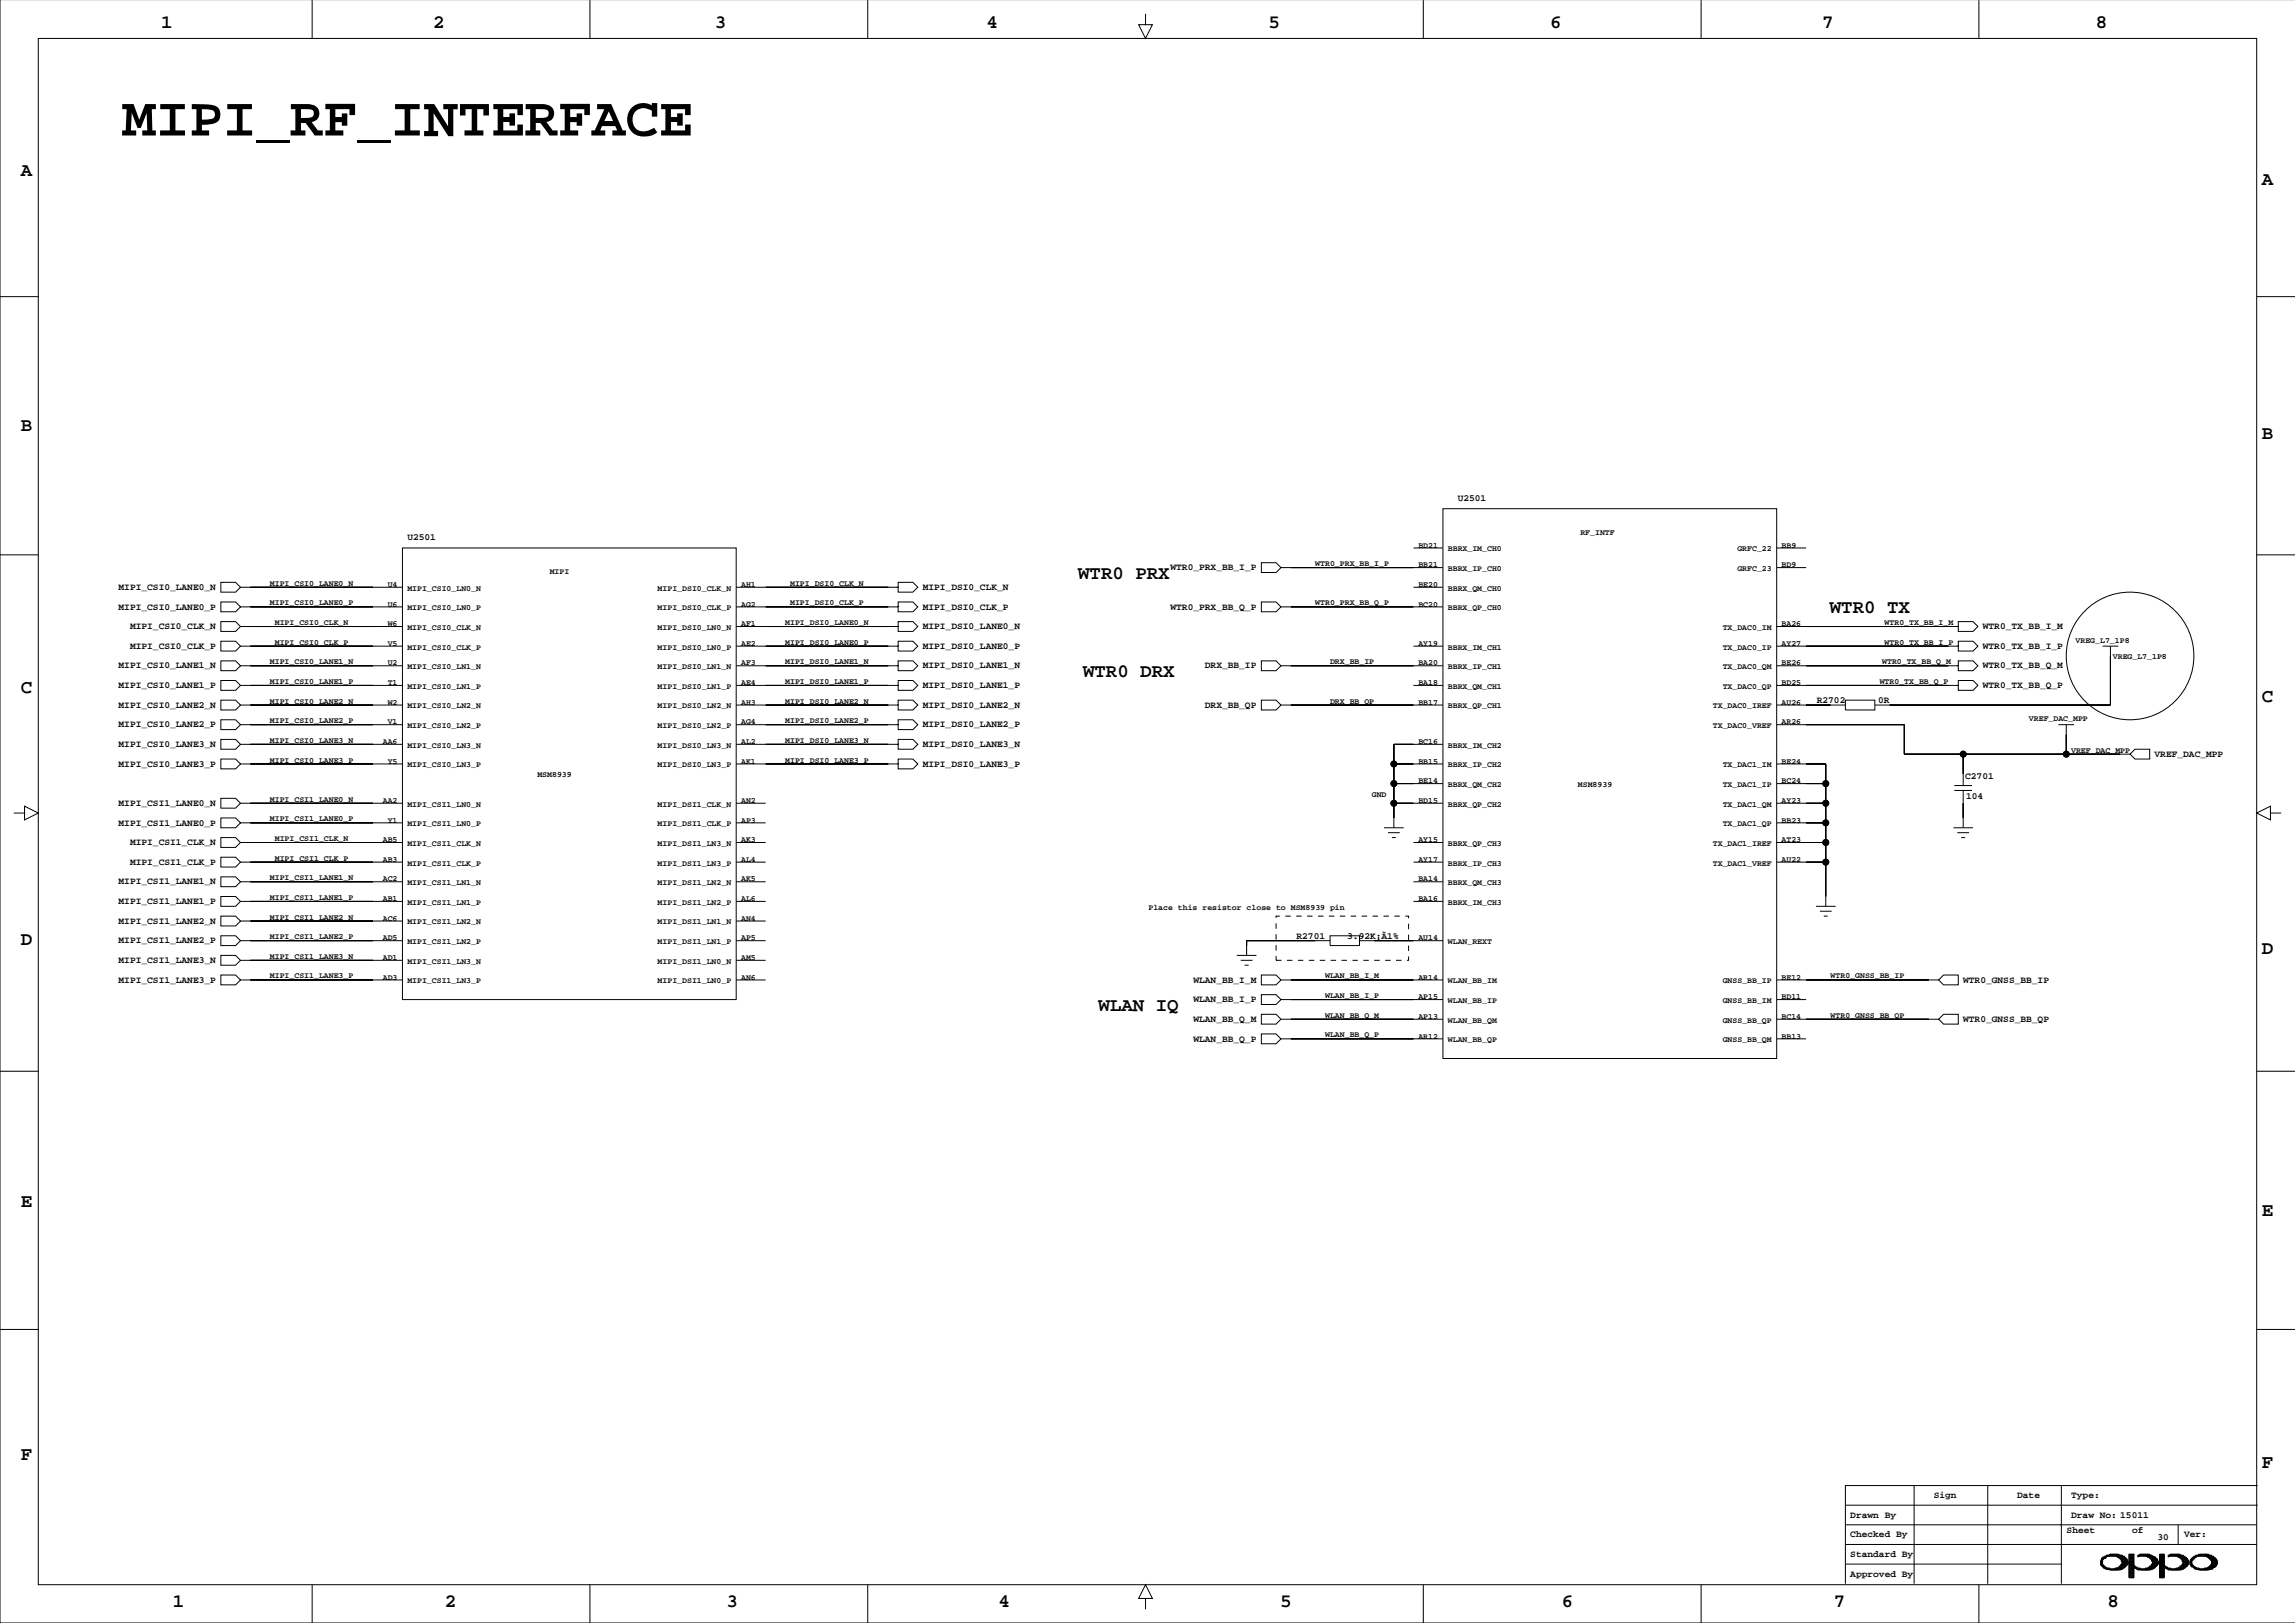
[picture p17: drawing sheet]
<svg xmlns="http://www.w3.org/2000/svg" width="594mm" height="420mm" viewBox="0 0 594 420" stroke-linecap="round" stroke-linejoin="round" font-family="sans-serif">
<defs><g id="words">
<text font-size="14.5" x="31.6" y="35">MIPI_RF_INTERFACE</text>
<g font-size="4.9">
<text x="41.7" y="7.3">1</text>
<text x="112" y="7.3">2</text>
<text x="184.9" y="7.3">3</text>
<text x="255.3" y="7.3">4</text>
<text x="328.1" y="7.3">5</text>
<text x="401" y="7.3">6</text>
<text x="471.4" y="7.3">7</text>
<text x="542.2" y="7.3">8</text>
<text x="5.4" y="45.6">A</text>
<text x="585.1" y="47.9">A</text>
<text x="5.4" y="111.4">B</text>
<text x="585.1" y="113.7">B</text>
<text x="278.9" y="149.7">WTR0 PRX</text>
<text x="473.4" y="158.6">WTR0 TX</text>
<text x="5.4" y="179.2">C</text>
<text x="280.2" y="175.1">WTR0 DRX</text>
<text x="585.1" y="181.5">C</text>
<text x="5.4" y="244.4">D</text>
<text x="585.1" y="246.7">D</text>
<text x="284.2" y="261.5">WLAN IQ</text>
<text x="5.4" y="312.3">E</text>
<text x="585.1" y="314.5">E</text>
<text x="5.4" y="377.5">F</text>
<text x="585.1" y="379.8">F</text>
<text x="44.7" y="415.6">1</text>
<text x="115.1" y="415.6">2</text>
<text x="188" y="415.6">3</text>
<text x="258.3" y="415.6">4</text>
<text x="331.2" y="415.6">5</text>
<text x="404.1" y="415.6">6</text>
<text x="474.4" y="415.6">7</text>
<text x="545.3" y="415.6">8</text>
</g>
<g font-size="2.5">
<text x="377.1" y="129.5">U2501</text>
<text x="105.4" y="139.7">U2501</text>
<text x="302.8" y="147.5">WTR0_PRX_BB_I_P</text>
<text x="30.7" y="152.6">MIPI_CSI0_LANE0_N</text>
<text x="238.7" y="152.6">MIPI_DSI0_CLK_N</text>
<text x="30.7" y="157.7">MIPI_CSI0_LANE0_P</text>
<text x="238.7" y="157.7">MIPI_DSI0_CLK_P</text>
<text x="302.8" y="157.7">WTR0_PRX_BB_Q_P</text>
<text x="33.6" y="167.8">MIPI_CSI0_CLK_P</text>
<text x="33.6" y="162.7">MIPI_CSI0_CLK_N</text>
<text x="238.7" y="167.8">MIPI_DSI0_LANE0_P</text>
<text x="238.7" y="162.7">MIPI_DSI0_LANE0_N</text>
<text x="513" y="167.8">WTR0_TX_BB_I_P</text>
<text x="513" y="162.7">WTR0_TX_BB_I_M</text>
<text x="30.7" y="172.9">MIPI_CSI0_LANE1_N</text>
<text x="238.7" y="172.9">MIPI_DSI0_LANE1_N</text>
<text x="311.7" y="172.9">DRX_BB_IP</text>
<text x="513" y="172.9">WTR0_TX_BB_Q_M</text>
<text x="30.7" y="178">MIPI_CSI0_LANE1_P</text>
<text x="238.7" y="178">MIPI_DSI0_LANE1_P</text>
<text x="513" y="178">WTR0_TX_BB_Q_P</text>
<text x="30.7" y="183.1">MIPI_CSI0_LANE2_N</text>
<text x="238.7" y="183.1">MIPI_DSI0_LANE2_N</text>
<text x="311.7" y="183.1">DRX_BB_QP</text>
<text x="470" y="181.9">R2702</text>
<text x="485.9" y="181.9">0R</text>
<text x="30.7" y="188.1">MIPI_CSI0_LANE2_P</text>
<text x="238.7" y="188.1">MIPI_DSI0_LANE2_P</text>
<text x="30.7" y="193.2">MIPI_CSI0_LANE3_N</text>
<text x="238.7" y="193.2">MIPI_DSI0_LANE3_N</text>
<text x="557.4" y="195.8">VREF_DAC_MPP</text>
<text x="30.7" y="198.3">MIPI_CSI0_LANE3_P</text>
<text x="238.7" y="198.3">MIPI_DSI0_LANE3_P</text>
<text x="508.4" y="201.4">C2701</text>
<text x="30.7" y="208.5">MIPI_CSI1_LANE0_N</text>
<text x="508.6" y="206.7">104</text>
<text x="30.7" y="213.5">MIPI_CSI1_LANE0_P</text>
<text x="33.6" y="218.6">MIPI_CSI1_CLK_N</text>
<text x="33.6" y="223.7">MIPI_CSI1_CLK_P</text>
<text x="30.7" y="233.9">MIPI_CSI1_LANE1_P</text>
<text x="30.7" y="228.8">MIPI_CSI1_LANE1_N</text>
<text x="30.7" y="238.9">MIPI_CSI1_LANE2_N</text>
<text x="30.7" y="244">MIPI_CSI1_LANE2_P</text>
<text x="335.4" y="242.9">R2701</text>
<text x="348.5" y="242.9">3.92K¡À1%</text>
<text x="30.7" y="249.1">MIPI_CSI1_LANE3_N</text>
<text x="30.7" y="254.2">MIPI_CSI1_LANE3_P</text>
<text x="308.7" y="254.2">WLAN_BB_I_M</text>
<text x="507.9" y="254.2">WTR0_GNSS_BB_IP</text>
<text x="308.7" y="259.2">WLAN_BB_I_P</text>
<text x="308.7" y="269.4">WLAN_BB_Q_P</text>
<text x="308.7" y="264.3">WLAN_BB_Q_M</text>
<text x="507.9" y="264.3">WTR0_GNSS_BB_QP</text>
<text x="500.3" y="387.5">Sign</text>
<text x="521.9" y="387.5">Date</text>
<text x="535.8" y="387.5">Type:</text>
<text x="478.7" y="392.6">Drawn By</text>
<text x="535.8" y="392.6">Draw No: 15011</text>
<text x="478.7" y="397.6">Checked By</text>
<text x="534.7" y="396.6">Sheet</text>
<text x="551.6" y="396.6">of</text>
<text x="558.2" y="398.2">30</text>
<text x="565" y="397.6">Ver:</text>
<text x="478.7" y="402.7">Standard By</text>
<text x="478.7" y="407.8">Approved By</text>
</g>
<g font-size="2.1">
<text x="366.9" y="141.7">BD21</text>
<text x="374.6" y="142.6">BBRX_IM_CH0</text>
<text x="408.8" y="138.4">RF_INTF</text>
<text x="449.5" y="142.6">GRFC_22</text>
<text x="460.9" y="141.7">BB9</text>
<text x="142.2" y="148.5">MIPI</text>
<text x="340.3" y="146.4">WTR0_PRX_BB_I_P</text>
<text x="366.9" y="146.7">BB21</text>
<text x="374.6" y="147.7">BBRX_IP_CH0</text>
<text x="449.5" y="147.7">GRFC_23</text>
<text x="460.9" y="146.7">BD9</text>
<text x="69.8" y="151.5">MIPI_CSI0_LANE0_N</text>
<text x="100.3" y="151.8">U4</text>
<text x="105.4" y="152.8">MIPI_CSI0_LN0_N</text>
<text x="170.1" y="152.8">MIPI_DSI0_CLK_N</text>
<text x="191.7" y="151.8">AH1</text>
<text x="204.4" y="151.5">MIPI_DSI0_CLK_N</text>
<text x="366.9" y="151.8">BE20</text>
<text x="374.6" y="152.8">BBRX_QM_CH0</text>
<text x="69.8" y="156.6">MIPI_CSI0_LANE0_P</text>
<text x="71.1" y="161.7">MIPI_CSI0_CLK_N</text>
<text x="100.3" y="162">W6</text>
<text x="100.3" y="156.9">U6</text>
<text x="105.4" y="157.9">MIPI_CSI0_LN0_P</text>
<text x="170.1" y="157.9">MIPI_DSI0_CLK_P</text>
<text x="191.7" y="162">AF1</text>
<text x="191.7" y="156.9">AG2</text>
<text x="203.2" y="161.7">MIPI_DSI0_LANE0_N</text>
<text x="204.4" y="156.6">MIPI_DSI0_CLK_P</text>
<text x="340.3" y="156.6">WTR0_PRX_BB_Q_P</text>
<text x="366.9" y="156.9">BC20</text>
<text x="374.6" y="157.9">BBRX_QP_CH0</text>
<text x="460.9" y="162">BA26</text>
<text x="487.6" y="161.7">WTR0_TX_BB_I_M</text>
<text x="71.1" y="166.8">MIPI_CSI0_CLK_P</text>
<text x="100.3" y="167">V5</text>
<text x="105.4" y="162.9">MIPI_CSI0_CLK_N</text>
<text x="170.1" y="162.9">MIPI_DSI0_LN0_N</text>
<text x="191.7" y="167.1">AE2</text>
<text x="203.2" y="166.8">MIPI_DSI0_LANE0_P</text>
<text x="366.9" y="167.1">AY19</text>
<text x="445.7" y="162.9">TX_DAC0_IM</text>
<text x="460.9" y="167.1">AY27</text>
<text x="487.6" y="166.8">WTR0_TX_BB_I_P</text>
<text x="537" y="166.2">VREG_L7_1P8</text>
<text x="69.8" y="171.8">MIPI_CSI0_LANE1_N</text>
<text x="100.3" y="172.1">U2</text>
<text x="105.4" y="168">MIPI_CSI0_CLK_P</text>
<text x="105.4" y="173.1">MIPI_CSI0_LN1_N</text>
<text x="170.1" y="168">MIPI_DSI0_LN0_P</text>
<text x="170.1" y="173.1">MIPI_DSI0_LN1_N</text>
<text x="191.7" y="172.1">AF3</text>
<text x="203.2" y="171.8">MIPI_DSI0_LANE1_N</text>
<text x="344.1" y="171.8">DRX_BB_IP</text>
<text x="366.9" y="172.1">BA20</text>
<text x="374.6" y="168">BBRX_IM_CH1</text>
<text x="374.6" y="173.1">BBRX_IP_CH1</text>
<text x="445.7" y="168">TX_DAC0_IP</text>
<text x="445.7" y="173.1">TX_DAC0_QM</text>
<text x="460.9" y="172.1">BE26</text>
<text x="486.9" y="171.8">WTR0_TX_BB_Q_M</text>
<text x="546.6" y="170.6">VREG_L7_1P8</text>
<text x="69.8" y="176.9">MIPI_CSI0_LANE1_P</text>
<text x="100.3" y="177.2">T1</text>
<text x="105.4" y="178.2">MIPI_CSI0_LN1_P</text>
<text x="170.1" y="178.2">MIPI_DSI0_LN1_P</text>
<text x="191.7" y="177.2">AE4</text>
<text x="203.2" y="176.9">MIPI_DSI0_LANE1_P</text>
<text x="366.9" y="177.2">BA18</text>
<text x="374.6" y="178.2">BBRX_QM_CH1</text>
<text x="445.7" y="178.2">TX_DAC0_QP</text>
<text x="460.9" y="177.2">BD25</text>
<text x="486.3" y="176.9">WTR0_TX_BB_Q_P</text>
<text x="69.8" y="182">MIPI_CSI0_LANE2_N</text>
<text x="100.3" y="182.3">W2</text>
<text x="105.4" y="183.3">MIPI_CSI0_LN2_N</text>
<text x="170.1" y="183.3">MIPI_DSI0_LN2_N</text>
<text x="191.7" y="182.3">AH3</text>
<text x="203.2" y="182">MIPI_DSI0_LANE2_N</text>
<text x="344.1" y="182">DRX_BB_QP</text>
<text x="366.9" y="182.3">BB17</text>
<text x="374.6" y="183.3">BBRX_QP_CH1</text>
<text x="443.1" y="183.3">TX_DAC0_IREF</text>
<text x="460.9" y="182.3">AU26</text>
<text x="69.8" y="187.1">MIPI_CSI0_LANE2_P</text>
<text x="100.3" y="187.4">V1</text>
<text x="105.4" y="188.3">MIPI_CSI0_LN2_P</text>
<text x="170.1" y="188.3">MIPI_DSI0_LN2_P</text>
<text x="191.7" y="187.4">AG4</text>
<text x="203.2" y="187.1">MIPI_DSI0_LANE2_P</text>
<text x="443.1" y="188.3">TX_DAC0_VREF</text>
<text x="460.9" y="187.4">AR26</text>
<text x="524.9" y="186.6">VREF_DAC_MPP</text>
<text x="69.8" y="192.2">MIPI_CSI0_LANE3_N</text>
<text x="69.8" y="197.2">MIPI_CSI0_LANE3_P</text>
<text x="99" y="192.4">AA6</text>
<text x="100.3" y="197.5">Y5</text>
<text x="105.4" y="193.4">MIPI_CSI0_LN3_N</text>
<text x="170.1" y="193.4">MIPI_DSI0_LN3_N</text>
<text x="191.7" y="197.5">AK1</text>
<text x="191.7" y="192.4">AL2</text>
<text x="203.2" y="192.2">MIPI_DSI0_LANE3_N</text>
<text x="203.2" y="197.2">MIPI_DSI0_LANE3_P</text>
<text x="366.9" y="197.5">BB15</text>
<text x="366.9" y="192.4">BC16</text>
<text x="374.6" y="193.4">BBRX_IM_CH2</text>
<text x="460.9" y="197.5">BE24</text>
<text x="535.8" y="194.7">VREF_DAC_MPP</text>
<text x="105.4" y="198.5">MIPI_CSI0_LN3_P</text>
<text x="139" y="201">MSM8939</text>
<text x="170.1" y="198.5">MIPI_DSI0_LN3_P</text>
<text x="366.9" y="202.6">BE14</text>
<text x="374.6" y="198.5">BBRX_IP_CH2</text>
<text x="374.6" y="203.6">BBRX_QM_CH2</text>
<text x="408.2" y="203.6">MSM8939</text>
<text x="445.7" y="198.5">TX_DAC1_IM</text>
<text x="445.7" y="203.6">TX_DAC1_IP</text>
<text x="460.9" y="202.6">BC24</text>
<text x="69.8" y="207.4">MIPI_CSI1_LANE0_N</text>
<text x="99" y="207.7">AA2</text>
<text x="105.4" y="208.7">MIPI_CSI1_LN0_N</text>
<text x="170.1" y="208.7">MIPI_DSI1_CLK_N</text>
<text x="191.7" y="207.7">AN2</text>
<text x="354.9" y="206.1">GND</text>
<text x="366.9" y="207.7">BD15</text>
<text x="374.6" y="208.7">BBRX_QP_CH2</text>
<text x="445.7" y="208.7">TX_DAC1_QM</text>
<text x="460.9" y="207.7">AY23</text>
<text x="69.8" y="212.5">MIPI_CSI1_LANE0_P</text>
<text x="100.3" y="212.8">Y1</text>
<text x="105.4" y="213.7">MIPI_CSI1_LN0_P</text>
<text x="170.1" y="213.7">MIPI_DSI1_CLK_P</text>
<text x="191.7" y="212.8">AP3</text>
<text x="445.7" y="213.7">TX_DAC1_QP</text>
<text x="460.9" y="212.8">BB23</text>
<text x="71.1" y="217.5">MIPI_CSI1_CLK_N</text>
<text x="99" y="217.8">AB5</text>
<text x="105.4" y="218.8">MIPI_CSI1_CLK_N</text>
<text x="170.1" y="218.8">MIPI_DSI1_LN3_N</text>
<text x="191.7" y="217.8">AK3</text>
<text x="366.9" y="217.8">AY15</text>
<text x="374.6" y="218.8">BBRX_QP_CH3</text>
<text x="443.1" y="218.8">TX_DAC1_IREF</text>
<text x="460.9" y="217.8">AT23</text>
<text x="69.8" y="227.7">MIPI_CSI1_LANE1_N</text>
<text x="71.1" y="222.6">MIPI_CSI1_CLK_P</text>
<text x="99" y="228">AC2</text>
<text x="99" y="222.9">AB3</text>
<text x="105.4" y="223.9">MIPI_CSI1_CLK_P</text>
<text x="170.1" y="223.9">MIPI_DSI1_LN3_P</text>
<text x="191.7" y="228">AK5</text>
<text x="191.7" y="222.9">AL4</text>
<text x="366.9" y="228">BA14</text>
<text x="366.9" y="222.9">AY17</text>
<text x="374.6" y="223.9">BBRX_IP_CH3</text>
<text x="443.1" y="223.9">TX_DAC1_VREF</text>
<text x="460.9" y="222.9">AU22</text>
<text x="69.8" y="232.8">MIPI_CSI1_LANE1_P</text>
<text x="99" y="233.1">AB1</text>
<text x="105.4" y="229">MIPI_CSI1_LN1_N</text>
<text x="170.1" y="229">MIPI_DSI1_LN2_N</text>
<text x="191.7" y="233.1">AL6</text>
<text x="366.9" y="233.1">BA16</text>
<text x="374.6" y="229">BBRX_QM_CH3</text>
<text x="69.8" y="237.9">MIPI_CSI1_LANE2_N</text>
<text x="99" y="238.2">AC6</text>
<text x="105.4" y="234">MIPI_CSI1_LN1_P</text>
<text x="105.4" y="239.1">MIPI_CSI1_LN2_N</text>
<text x="170.1" y="234">MIPI_DSI1_LN2_P</text>
<text x="170.1" y="239.1">MIPI_DSI1_LN1_N</text>
<text x="191.7" y="238.2">AN4</text>
<text x="297.1" y="235.3">Place this resistor close to MSM8939 pin</text>
<text x="374.6" y="234">BBRX_IM_CH3</text>
<text x="69.8" y="242.9">MIPI_CSI1_LANE2_P</text>
<text x="99" y="243.2">AD5</text>
<text x="105.4" y="244.2">MIPI_CSI1_LN2_P</text>
<text x="170.1" y="244.2">MIPI_DSI1_LN1_P</text>
<text x="191.7" y="243.2">AP5</text>
<text x="366.9" y="243.2">AU14</text>
<text x="374.6" y="244.2">WLAN_REXT</text>
<text x="69.8" y="248">MIPI_CSI1_LANE3_N</text>
<text x="99" y="248.3">AD1</text>
<text x="105.4" y="249.3">MIPI_CSI1_LN3_N</text>
<text x="170.1" y="249.3">MIPI_DSI1_LN0_N</text>
<text x="191.7" y="248.3">AM5</text>
<text x="69.8" y="253.1">MIPI_CSI1_LANE3_P</text>
<text x="99" y="253.4">AD3</text>
<text x="105.4" y="254.4">MIPI_CSI1_LN3_P</text>
<text x="170.1" y="254.4">MIPI_DSI1_LN0_P</text>
<text x="191.7" y="253.4">AN6</text>
<text x="342.8" y="253.1">WLAN_BB_I_M</text>
<text x="366.9" y="253.4">AR14</text>
<text x="374.6" y="254.4">WLAN_BB_IM</text>
<text x="445.7" y="254.4">GNSS_BB_IP</text>
<text x="460.9" y="253.4">BE12</text>
<text x="473.6" y="253.1">WTR0_GNSS_BB_IP</text>
<text x="342.8" y="263.3">WLAN_BB_Q_M</text>
<text x="342.8" y="258.2">WLAN_BB_I_P</text>
<text x="366.9" y="263.5">AP13</text>
<text x="366.9" y="258.5">AP15</text>
<text x="374.6" y="259.4">WLAN_BB_IP</text>
<text x="445.7" y="259.4">GNSS_BB_IM</text>
<text x="460.9" y="263.6">BC14</text>
<text x="460.9" y="258.5">BD11</text>
<text x="473.6" y="263.3">WTR0_GNSS_BB_QP</text>
<text x="342.8" y="268.3">WLAN_BB_Q_P</text>
<text x="366.9" y="268.6">AR12</text>
<text x="374.6" y="264.5">WLAN_BB_QM</text>
<text x="374.6" y="269.6">WLAN_BB_QP</text>
<text x="445.7" y="264.5">GNSS_BB_QP</text>
<text x="445.7" y="269.6">GNSS_BB_QM</text>
<text x="460.9" y="268.6">BB13</text>
</g>
</g></defs>
<g fill="none" stroke="#000" stroke-width=".26">
<path d="M0 -.1v419.9h593.8M9.9 9.9h573.9v400h-573.9zM80.8 0v9.9M152.6 0v9.9M224.5 0v9.9M296.4 3.6v2.8h1.7l-1.7 3.5-1.8-3.5h1.8M368.2 0v9.9M440.1 0v9.9M511.9 0v9.9M0 76.7h9.9M583.8 76.7h9.9M373.3 131.6h86.3v142.2h-86.3z"/>
<path d="M0 143.5h9.9M62.2 157l-1.3 1.2h-3.8v-2.5h3.8l1.3 1.3h41.9M62.2 151.9l-1.3 1.3h-3.8v-2.6h3.8l1.3 1.3h41.9M104.1 141.7h86.4v116.9h-86.4zM190.5 157h41.9v1.2h3.8l1.2-1.2-1.2-1.3h-3.8v1.3M190.5 151.9h41.9v1.3h3.8l1.2-1.3-1.2-1.3h-3.8v1.3M331.4 146.8l-1.3 1.3h-3.8v-2.6h3.8l1.3 1.3h41.9M331.4 157l-1.3 1.2h-3.8v-2.5h3.8l1.3 1.3h41.9M365.7 151.9h7.6M365.7 141.7h7.6M459.6 141.7h7.7M459.6 146.8h7.7"/>
<path d="M583.8 143.5h9.9M62.2 177.3l-1.3 1.3h-3.8v-2.6h3.8l1.3 1.3h41.9M62.2 172.2l-1.3 1.3h-3.8v-2.6h3.8l1.3 1.3h41.9M62.2 167.1l-1.3 1.3h-3.8v-2.5h3.8l1.3 1.2h41.9M62.2 162.1l-1.3 1.2h-3.8v-2.5h3.8l1.3 1.3h41.9M190.5 177.3h41.9v1.3h3.8l1.2-1.3-1.2-1.3h-3.8v1.3M190.5 172.2h41.9v1.3h3.8l1.2-1.3-1.2-1.3h-3.8v1.3M190.5 167.1h41.9v1.3h3.8l1.2-1.3-1.2-1.2h-3.8v1.2M190.5 162.1h41.9v1.2h3.8l1.2-1.2-1.2-1.3h-3.8v1.3M331.4 172.2l-1.3 1.3h-3.8v-2.6h3.8l1.3 1.3h41.9M365.7 167.1h7.6M365.7 177.3h7.6"/>
<path d="M459.6 177.3h47v1.3h3.8l1.3-1.3-1.3-1.3h-3.8v1.3M459.6 172.2h47v1.3h3.8l1.3-1.3-1.3-1.3h-3.8v1.3M459.6 167.1h47v1.3h3.8l1.3-1.3-1.3-1.2h-3.8v1.2M459.6 162.1h47v1.2h3.8l1.3-1.2-1.3-1.3h-3.8v1.3M543.9 167.1h4.1M546 169.7h.1M546 167.1v15.3h-61M62.2 197.6l-1.3 1.3h-3.8v-2.6h3.8l1.3 1.3h41.9M62.2 192.5l-1.3 1.3h-3.8v-2.5h3.8l1.3 1.2h41.9M62.2 187.4l-1.3 1.3h-3.8v-2.5h3.8l1.3 1.2h41.9M62.2 182.4l-1.3 1.2h-3.8v-2.5h3.8l1.3 1.3h41.9M190.5 182.4h41.9v1.2h3.8l1.2-1.2-1.2-1.3h-3.8v1.3"/>
<path d="M190.5 187.4h41.9v1.3h3.8l1.2-1.3-1.2-1.2h-3.8v1.2M190.5 192.5h41.9v1.3h3.8l1.2-1.3-1.2-1.2h-3.8v1.2M190.5 197.6h41.9v1.3h3.8l1.2-1.3-1.2-1.3h-3.8v1.3M331.4 182.4l-1.3 1.2h-3.8v-2.5h3.8l1.3 1.3h41.9M360.6 197.6h12.7M373.3 192.5h-12.7v21.6M459.6 187.4h33v7.7h58.5l1.2 1.2h3.8v-2.5h-3.8l-1.2 1.3M459.6 182.4h17.8M459.6 197.6h12.7v36.8M477.4 181.1h7.6v2.5h-7.6zM507.9 195.1v8.1M532.5 187.4h4.1"/>
<path d="M534.5 190h.1M534.5 187.4v7.7M3.6 210.3h2.7v-1.8l3.6 1.8-3.6 1.8v-1.8M62.2 217.9l-1.3 1.3h-3.8v-2.5h3.8l1.3 1.2h41.9M62.2 212.8l-1.3 1.3h-3.8v-2.5h3.8l1.3 1.2h41.9M62.2 207.8l-1.3 1.2h-3.8v-2.5h3.8l1.3 1.3h41.9M190.5 207.8h7.6M190.5 212.8h7.6M190.5 217.9h7.6M358.1 214.1h5M359.1 215.4h3M360.1 216.7h1"/>
<path d="M360.6 207.8h12.7M360.6 202.7h12.7M360.6 211.6h.1M365.7 217.9h7.6M459.6 207.8h12.7M459.6 212.8h12.7M459.6 217.9h12.7M459.6 202.7h12.7M505.3 214.1h5.1M505.6 204.5h4.6M505.6 203.2h4.6M506.4 215.4h3"/>
<path d="M507.4 216.7h1M507.9 211.6h.1M507.9 204.5v9.6M587.4 210.3v-1.8l-3.6 1.8 3.6 1.8v-1.8h2.8M62.2 233.2l-1.3 1.2h-3.8v-2.5h3.8l1.3 1.3h41.9M62.2 228.1l-1.3 1.2h-3.8v-2.5h3.8l1.3 1.3h41.9M62.2 238.2l-1.3 1.3h-3.8v-2.5h3.8l1.3 1.2h41.9M62.2 223l-1.3 1.3h-3.8v-2.6h3.8l1.3 1.3h41.9M190.5 223h7.6M190.5 228.1h7.6M190.5 233.2h7.6M190.5 238.2h7.6"/>
<path d="M365.7 223h7.6M365.7 228.1h7.6M365.7 233.2h7.6M459.6 223h12.7M469.8 234.4h5.1M470.8 235.7h3.1M471.8 237h1M472.3 231.9h.1M62.2 243.3l-1.3 1.3h-3.8v-2.6h3.8l1.3 1.3h41.9M62.2 248.4l-1.3 1.3h-3.8v-2.6h3.8l1.3 1.3h41.9M62.2 253.5l-1.3 1.2h-3.8v-2.5h3.8l1.3 1.3h41.9M190.5 243.3h7.6"/>
<path d="M190.5 248.4h7.6M190.5 253.5h7.6M320 247.1h5M321 248.4h3M322 249.7h1M322.5 244.6h.1M331.4 258.6l-1.3 1.2h-3.8v-2.5h3.8l1.3 1.3h41.9M331.4 253.5l-1.3 1.2h-3.8v-2.5h3.8l1.3 1.3h41.9M344.1 242h7.6v2.6h-7.6zM344.1 243.3h-21.6v3.8M351.7 243.3h21.6M459.6 253.5h41.9l1.3 1.2h3.8v-2.5h-3.8l-1.3 1.3"/>
<path d="M459.6 258.6h7.7M0 277.1h9.9M331.4 268.7l-1.3 1.3h-3.8v-2.6h3.8l1.3 1.3h41.9M331.4 263.6l-1.3 1.3h-3.8v-2.5h3.8l1.3 1.2h41.9M459.6 263.6h41.9l1.3 1.3h3.8v-2.5h-3.8l-1.3 1.2M459.6 268.7h7.7M583.8 277.1h9.9M0 343.9h9.9M583.8 343.9h9.9M477.4 399.5h106.4M477.4 394.4h106.4M477.4 389.3h106.7"/>
<path d="M495.2 384.3v25.3M514.2 384.3v25.3M533.3 384.3v25.3M563.5 394.4v5.1M584.1 384.3h-106.7v25.3M80.8 409.9v9.9M152.6 409.9v9.9M224.5 409.9v9.9M296.4 413.5h1.7l-1.7-3.6-1.8 3.6h1.8v2.8M368.2 409.9v9.9M440.1 409.9v9.9M477.4 404.6h55.9"/>
<path d="M511.9 409.9v9.9M543.4 403.8h.5M543.4 404.1h.5M543.4 404.3h.5M543.4 404.6h.5v.7h.8v.5h4.6M543.4 404.8h.8v.5M543.7 403.3h.5v-.5h.8v-.5h3.8v1.3h1.5M543.7 403l.5-.2a5 5 0 0 1 4.3-.5l1 .2v.3l.5 .2v.3h.3v.5h.2v.3a1.74 1.74 0 0 1-1.2 1.5 2.07 2.07 0 0 1-1.8 .5 6.1 6.1 0 0 1-3.3-.5v-.3h-.3l-.2-.5h-.3v-1zM543.9 403.6l.6-.6h.2a1.45 1.45 0 0 1 1.5-.5h1.3l1 .8h.3v.5h.2v.8h-.2v.2l-.5 .3v.2l-1.1 .3-.2 .2h-1.3v-.2a1.23 1.23 0 0 1-1.2-.5l-.6-.3zM543.9 403v.6h-.5M544.2 405.6h.8v.2M544.5 402.5v.5"/>
<path d="M545.2 402.3v.2M545.2 405.6v.2M545.5 402.3v.2M545.5 405.6v.5M545.7 405.6v.5M546 402v.5M546.2 402v.5M546.2 405.8v.3M546.5 402v.5M546.5 405.8v.3M546.7 402v.5M546.7 405.8v.3"/>
<path d="M547 402v.5M547 405.8v.3M547.2 402v.5h2.1v3.1M547.2 405.6v.5M547.5 402v.5M547.5 405.6v.5M547.8 402v.8h1.7M548 402.8v-.8h-2.3v.5h-1v.5h-1v2.1h.8v.5M548 405.3v.8h-2v-.3M548.3 402v1h1.7v2.1h-1.5v1M548.5 402.3v.7M548.8 403.3h1.5v1.5h-1.8"/>
<path d="M548.8 403.8h1.5M549 404.1h1.5M549 402.5v3.3M549.5 402.5v3.1h-1.7v.5M549.8 402.8v2.5h-1.5v.8M550.3 404.6h-1.5v1.2M550.5 404.1v.2h-1.5M550.8 402.3h1.3M550.8 402.5h1.3M550.8 402.8h1.3M550.8 403h1.3M550.8 403.3h1.3"/>
<path d="M550.8 403.6h1.3M550.8 403.8h1.3M550.8 404.1h1.3M550.8 404.3h1.3M550.8 404.6h1.3M550.8 404.8h1.3M550.8 405.1h1.5v.5M550.8 405.3h1.8v.5h4.5M550.8 405.6h2v.2M550.8 405.8h1.3M550.8 406.1h1.3M550.8 406.3h1.3"/>
<path d="M550.8 406.6h1.3M550.8 406.9h1.3M550.8 407.1h1.3M550.8 407.4h1.3M550.8 407.6h1.3M550.8 407.9h1.3M551.1 402v6.1M551.3 402v6.1M551.6 402v6.1M551.8 402v6.1M552.1 404.8v-2.8h-1.3v6.1M552.1 404.8v3.3h-1.3"/>
<path d="M552.1 402h-1.3v6.1M553.1 402.3l.5-.3h2.5v.3h.5l1.1 .5v.2l.5 .3v.5h.2v.3a2.05 2.05 0 0 1-1.8 1.7l-.2 .3h-3.3l-1-.8M553.1 402.3v.5v-.3h2.3l.2 .3h.5l.5 1h.3v.8h-.3l-.2 .5h-.3v.2l-1 .3-.2 .2h-1.3v-.2h-.8v-.3h-.2l-.5-.5M553.1 402.5h.5v-.5h2.3v.8M553.1 402.3h3.5v1.3h1.6M553.1 405.6v.2M553.3 402.3v.2M553.3 405.6v.5M553.6 405.6v.5M553.8 402v.5M554.1 402v.5M554.1 405.8v.3"/>
<path d="M554.4 402v.5M554.4 405.8v.3M554.6 402v.5M554.6 405.8v.3M554.9 402v.5M554.9 405.8v.3M555.1 402v.5h2v3.1M555.1 405.6v.5M555.4 402v.5M555.4 405.6v.5M555.6 402v.8h1.8M555.9 405.3v.8h-2.1v-.3"/>
<path d="M556.1 402v1h1.8v2.1h-1.5v1M556.4 402.3v.7M556.6 403.3h1.6v1.5h-1.8M556.6 403.8h1.6M556.9 404.1h1.5v.2h-1.5M556.9 402.5v3.3M557.4 402.5v3.1h-1.8v.5M557.7 402.8v2.5h-1.6v.8M558.2 404.6h-1.6v1.2M558.7 402h1.2v6.1h-1.2zM558.7 402.3h1.2M558.7 402.5h1.2"/>
<path d="M558.7 402.8h1.2M558.7 403h1.2M558.7 403.3h1.2M558.7 403.6h1.2M558.7 403.8h1.2M558.7 404.1h1.2M558.7 404.3h1.2M558.7 404.6h1.2M558.7 405.1h1.5v.5M558.7 405.3h1.8v.3M558.7 405.6h2M558.7 405.8h1.2"/>
<path d="M558.7 406.1h1.2M558.7 406.3h1.2M558.7 406.6h1.2M558.7 406.9h1.2M558.7 407.1h1.2M558.7 407.4h1.2M558.7 407.6h1.2M558.7 407.9h1.2M558.9 402v6.1M559.2 402v6.1M559.4 402v6.1M559.7 402v6.1"/>
<path d="M560.5 405.8h4.5M560.7 405.3v.5M561 402.3v.5v-.3h.7a2.68 2.68 0 0 1 2.8 1.1v.2h.3v.8h-.3v.2l-.5 .3v.2l-.8 .3a2.16 2.16 0 0 1-2 0h-.5v-.3l-.8-.2v-.3h-1.2M561 402.3l.5-.3h2.5v.3h.3a.8 .8 0 0 1 1 .5h.2l.5 .5 .3 .5a2.09 2.09 0 0 1-1.5 2l-.5 .3h-3.3v-.3l-1.1-.2v-.3M561 402.5h.5v-.5h2.3v.8M561 402.3h3.5v1h1.5M561 405.6v.2M561.2 402.3v.2M561.2 405.6v.5M561.5 405.6v.5M561.7 402v.5M562 402v.5"/>
<path d="M562 405.8v.3M562.2 402v.5M562.2 405.8v.3M562.5 402v.5M562.5 405.8v.3M562.7 402v.5M562.7 405.8v.3M563 402v.5h2v3.1M563 405.6v.5M563.2 402v.5M563.2 405.6v.5M563.5 402.8h1.8"/>
<path d="M563.5 402v.5M563.8 405.3v.8h-2.1v-.3M564 402.3v.7h1.8v2.3M564.3 402.3v.7M564.5 403.6h1.5v1.2h-1.5v1M564.5 404.6h1.8M564.8 403.8h1.5M564.8 404.1h1.5M564.8 404.3h1.5M564.8 402.3v3.5M565.3 402.5v3.1h-1.8v.5M565.5 402.8v2.5h-1.5v.8"/>
<path d="M565.8 405.1h-1.5v1M566.5 404.1h.6M566.5 404.3h.6v1M566.5 404.6h.6M566.8 404.8h.5v.5h.5M566.8 403.3l.5-.5h.3v-.3h.5v-.2h.7v-.3h2.6v.3h.7v.2a1.7 1.7 0 0 1 1.6 2.1l-.3 .5-1 .5v.2l-1 .3h-2.6l-1-.3v-.2l-.7-.3-.3-.5a1.17 1.17 0 0 1 0-1.5zM567.1 403.6l.5-.3a1.37 1.37 0 0 1 1.7-.8h.5a1.37 1.37 0 0 1 1.8 .8 .97 .97 0 0 1 .6 .9 .97 .97 0 0 1-.6 .9 1.23 1.23 0 0 1-1.2 .5l-.3 .2h-1l-.3-.2a1.73 1.73 0 0 1-1.7-1.3zM567.1 405.1h.5v.5h.7v.2M567.3 403.3h-.5v1.8M567.3 402.8v.8h-.5M567.6 403.3v-.5h.7v-.5h3.6v1.3h1.5M568.1 402.3v.5"/>
<path d="M568.1 405.3v.5M568.6 402.3v.2M568.6 405.6v.5M568.8 402v.5h-1v.5h-.7v.8h-.6M568.8 405.6v.5M569.1 402.5v-.5h2v.8M569.3 402v.5M569.3 405.8v.3M569.6 402v.5M569.6 405.8v.3M569.8 402v.5M569.8 405.8v.3"/>
<path d="M570.1 402v.5M570.1 405.8v.3M570.4 402v.5h2v3.3h-4.6v-.7M570.4 405.6v.5M570.6 402v.5M570.6 405.6v.5M570.9 402v.8h1.7M571.1 405.3v.8h-2v-.3M571.4 403h1.7v2.1h-1.5v1M571.4 402v.8M571.6 402.3v.7M571.9 403.3h1.5v1.5h-1.5v1.3"/>
<path d="M572.1 403.8h1.6v.8h-1.6M572.1 404.1h1.6M572.1 404.3h1.6M572.1 402.3v3.5M572.6 402.5v3.1h-1.7v.5M572.9 402.8v2.8M572.9 405.3h-1.5v.8"/>
<circle cx="551.1" cy="169.7" r="16.5"/>
<circle cx="360.6" cy="197.6" r=".76"/>
<circle cx="507.9" cy="195.1" r=".76"/>
<circle cx="534.5" cy="195.1" r=".76"/>
<circle cx="360.6" cy="207.8" r=".76"/>
<circle cx="360.6" cy="202.7" r=".76"/>
<circle cx="472.3" cy="212.8" r=".76"/>
<circle cx="472.3" cy="207.8" r=".76"/>
<circle cx="472.3" cy="217.9" r=".76"/>
<circle cx="472.3" cy="202.7" r=".76"/>
<circle cx="472.3" cy="223" r=".76"/>
</g>
<g fill="#000" stroke="#000" stroke-width=".26">
<path d="M64.8 151.9h31.7zM64.8 157h31.7zM198.1 157h31.7zM198.1 151.9h31.7zM333.9 146.8h31.8zM333.9 157h31.8zM64.8 167.1h31.7zM64.8 162.1h31.7zM64.8 172.2h31.7zM64.8 177.3h31.7zM198.1 162.1h31.7zM198.1 167.1h31.7z"/>
<path d="M198.1 172.2h31.7zM198.1 177.3h31.7zM333.9 172.2h31.8zM467.3 162.1h36.8zM467.3 167.1h36.8zM467.3 172.2h36.8zM467.3 177.3h36.8zM546 169.7v12.7zM64.8 182.4h31.7zM64.8 187.4h31.7zM64.8 192.5h31.7zM64.8 197.6h31.7z"/>
<path d="M198.1 182.4h31.7zM198.1 187.4h31.7zM198.1 192.5h31.7zM198.1 197.6h31.7zM360.6 197.6v5.1zM360.6 192.5v5.1zM360.6 192.5h5.1zM360.6 197.6h5.1zM333.9 182.4h31.8zM472.3 197.6v5.1zM467.3 197.6h5zM467.3 182.4h6.3z"/>
<path d="M467.3 187.4h25.3zM492.6 187.4v7.7zM507.9 195.1v5zM492.6 195.1h15.3zM534.5 190v5.1zM507.9 195.1h26.6zM488.8 182.4h57.2zM534.5 195.1h14zM64.8 207.8h31.7zM64.8 212.8h31.7zM64.8 217.9h31.7zM360.6 207.8v3.8z"/>
<path d="M360.6 202.7v5.1zM360.6 202.7h5.1zM360.6 207.8h5.1zM467.3 217.9h5zM472.3 217.9v5.1zM467.3 212.8h5zM472.3 212.8v5.1zM467.3 207.8h5zM472.3 207.8v5zM467.3 202.7h5zM472.3 202.7v5.1zM507.9 207.8v3.8z"/>
<path d="M64.8 233.2h31.7zM64.8 228.1h31.7zM64.8 223h31.7zM64.8 238.2h31.7zM467.3 223h5zM472.3 223v8.9zM64.8 243.3h31.7zM64.8 248.4h31.7zM64.8 253.5h31.7zM322.5 243.3v1.3zM322.5 243.3h17.8zM355.5 243.3h10.2z"/>
<path d="M333.9 253.5h31.8zM333.9 258.6h31.8zM467.3 253.5h31.7zM333.9 263.6h31.8zM333.9 268.7h31.8zM467.3 263.6h31.7z"/>
<circle cx="360.6" cy="197.6" r=".76"/>
<circle cx="507.9" cy="195.1" r=".76"/>
<circle cx="534.5" cy="195.1" r=".76"/>
<circle cx="360.6" cy="207.8" r=".76"/>
<circle cx="360.6" cy="202.7" r=".76"/>
<circle cx="472.3" cy="212.8" r=".76"/>
<circle cx="472.3" cy="207.8" r=".76"/>
<circle cx="472.3" cy="217.9" r=".76"/>
<circle cx="472.3" cy="202.7" r=".76"/>
<circle cx="472.3" cy="223" r=".76"/>
</g>
<path d="M330.1 237h34.3v11.4h-34.3z" fill="none" stroke="#000" stroke-width=".26" stroke-dasharray="1.4 1.4" stroke-linecap="butt"/>
<use href="#words"/>
</svg>
